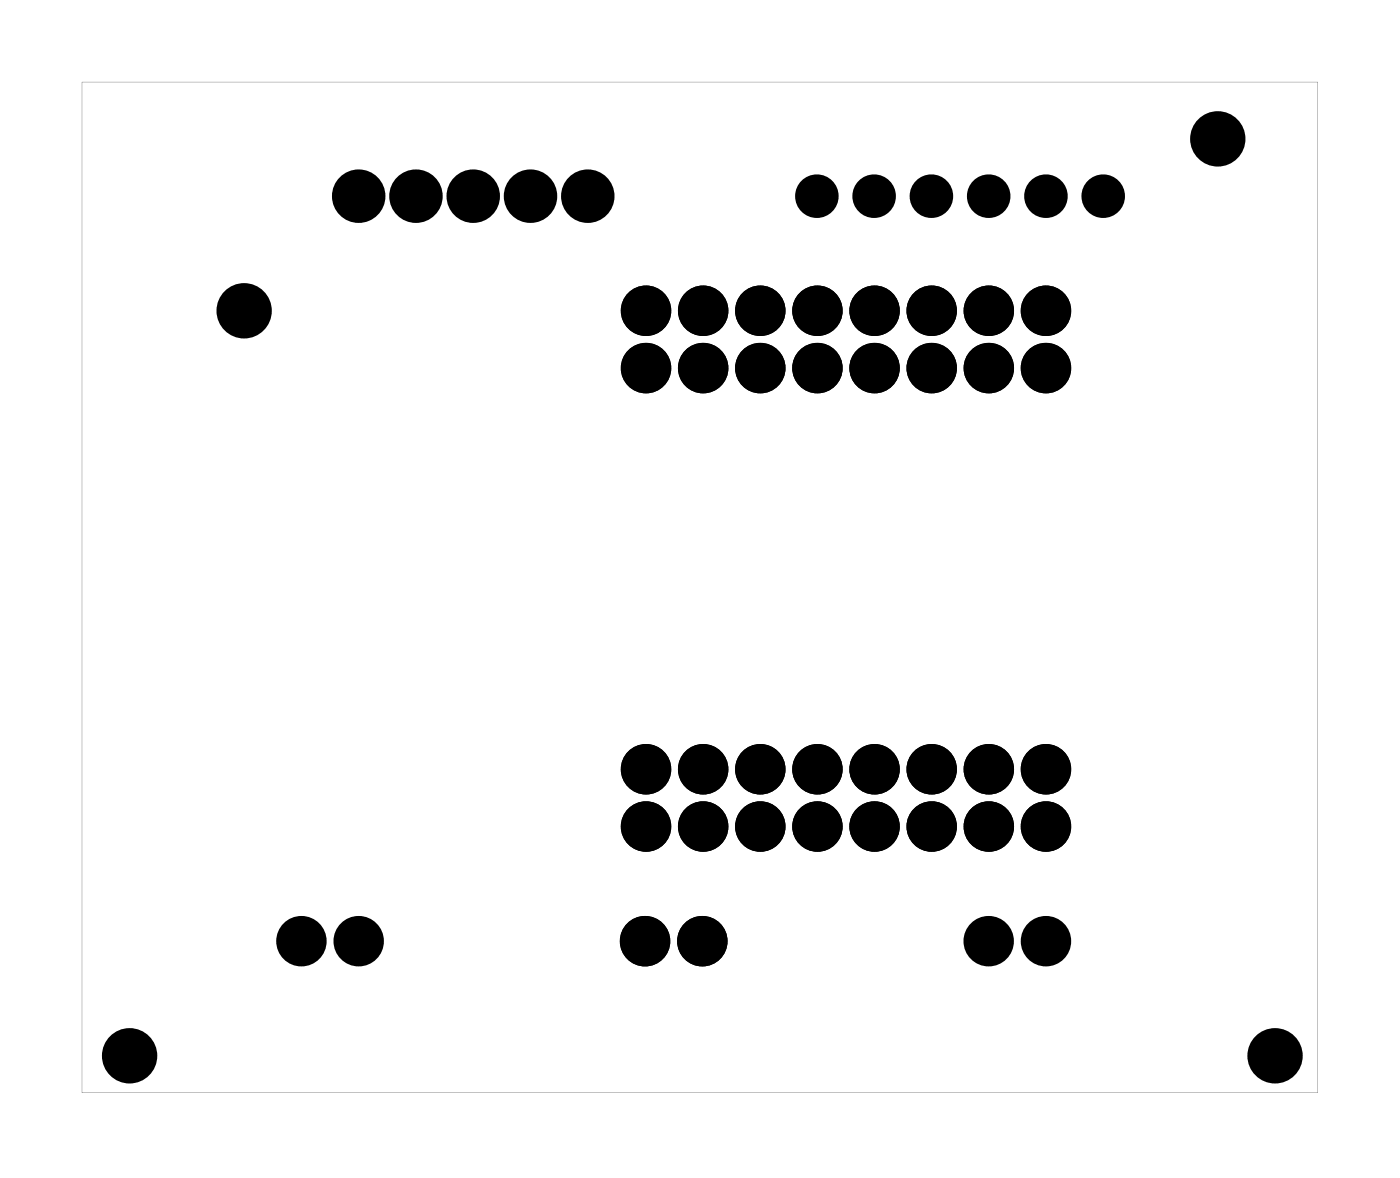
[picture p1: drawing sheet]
<svg xmlns="http://www.w3.org/2000/svg" width="62mm" height="52mm" viewBox="0 0 62 52" stroke-linecap="round" stroke-linejoin="round" font-family="sans-serif">
<g fill="#000">
<path d="M3.6 3.6v44.8h54.8v-44.8zM3.6 3.6h54.8v44.8h-54.8z"/>
<circle cx="36.2" cy="8.7" r=".62"/>
<circle cx="38.8" cy="8.7" r=".62"/>
<circle cx="41.3" cy="8.7" r=".62"/>
<circle cx="43.8" cy="8.7" r=".62"/>
<circle cx="46.4" cy="8.7" r=".62"/>
<circle cx="48.9" cy="8.7" r=".62"/>
</g>
<g fill="#000">
<circle cx="10.8" cy="13.8" r="1.1"/>
<circle cx="15.9" cy="8.7" r=".8"/>
<circle cx="18.4" cy="8.7" r=".8"/>
<circle cx="21" cy="8.7" r=".8"/>
<circle cx="23.5" cy="8.7" r=".8"/>
<circle cx="26.1" cy="8.7" r=".8"/>
<circle cx="28.7" cy="16.3" r=".74"/>
<circle cx="28.7" cy="13.8" r=".74"/>
<circle cx="31.2" cy="16.3" r=".74"/>
<circle cx="31.2" cy="13.8" r=".74"/>
<circle cx="33.7" cy="16.3" r=".74"/>
<circle cx="33.7" cy="13.8" r=".74"/>
<circle cx="36.3" cy="16.3" r=".74"/>
<circle cx="36.3" cy="13.8" r=".74"/>
<circle cx="38.8" cy="16.3" r=".74"/>
<circle cx="38.8" cy="13.8" r=".74"/>
<circle cx="41.3" cy="16.3" r=".74"/>
<circle cx="41.3" cy="13.8" r=".74"/>
<circle cx="43.9" cy="16.3" r=".74"/>
<circle cx="43.9" cy="13.8" r=".74"/>
<circle cx="46.4" cy="16.3" r=".74"/>
<circle cx="46.4" cy="13.8" r=".74"/>
<circle cx="54" cy="6.2" r="1.1"/>
<circle cx="28.7" cy="34.1" r=".74"/>
<circle cx="28.7" cy="36.6" r=".74"/>
<circle cx="31.2" cy="34.1" r=".74"/>
<circle cx="31.2" cy="36.6" r=".74"/>
<circle cx="33.7" cy="34.1" r=".74"/>
<circle cx="33.7" cy="36.6" r=".74"/>
<circle cx="36.3" cy="34.1" r=".74"/>
<circle cx="36.3" cy="36.6" r=".74"/>
<circle cx="38.8" cy="34.1" r=".74"/>
<circle cx="38.8" cy="36.6" r=".74"/>
<circle cx="41.3" cy="34.1" r=".74"/>
<circle cx="41.3" cy="36.6" r=".74"/>
<circle cx="43.9" cy="34.1" r=".74"/>
<circle cx="43.9" cy="36.6" r=".74"/>
<circle cx="46.4" cy="34.1" r=".74"/>
<circle cx="46.4" cy="36.6" r=".74"/>
<circle cx="5.7" cy="46.8" r="1.1"/>
<circle cx="13.4" cy="41.7" r=".74"/>
<circle cx="15.9" cy="41.7" r=".74"/>
<circle cx="28.6" cy="41.7" r=".74"/>
<circle cx="31.1" cy="41.7" r=".74"/>
<circle cx="43.8" cy="41.7" r=".74"/>
<circle cx="46.4" cy="41.7" r=".74"/>
<circle cx="56.5" cy="46.8" r="1.1"/>
</g>
<g fill="none" stroke="#000" stroke-width=".76" stroke-linecap="butt">
<circle cx="15.9" cy="8.7" r=".8"/>
<circle cx="18.4" cy="8.7" r=".8"/>
<circle cx="21" cy="8.7" r=".8"/>
<circle cx="23.5" cy="8.7" r=".8"/>
<circle cx="26.1" cy="8.7" r=".8"/>
<circle cx="28.7" cy="13.8" r=".74"/>
<circle cx="28.7" cy="16.3" r=".74"/>
<circle cx="31.2" cy="13.8" r=".74"/>
<circle cx="31.2" cy="16.3" r=".74"/>
<circle cx="33.7" cy="13.8" r=".74"/>
<circle cx="33.7" cy="16.3" r=".74"/>
<circle cx="36.3" cy="13.8" r=".74"/>
<circle cx="36.3" cy="16.3" r=".74"/>
<circle cx="38.8" cy="13.8" r=".74"/>
<circle cx="38.8" cy="16.3" r=".74"/>
<circle cx="41.3" cy="13.8" r=".74"/>
<circle cx="41.3" cy="16.3" r=".74"/>
<circle cx="43.9" cy="13.8" r=".74"/>
<circle cx="43.9" cy="16.3" r=".74"/>
<circle cx="46.4" cy="13.8" r=".74"/>
<circle cx="46.4" cy="16.3" r=".74"/>
<circle cx="28.7" cy="36.6" r=".74"/>
<circle cx="28.7" cy="34.1" r=".74"/>
<circle cx="31.2" cy="36.6" r=".74"/>
<circle cx="31.2" cy="34.1" r=".74"/>
<circle cx="33.7" cy="36.6" r=".74"/>
<circle cx="33.7" cy="34.1" r=".74"/>
<circle cx="36.3" cy="36.6" r=".74"/>
<circle cx="36.3" cy="34.1" r=".74"/>
<circle cx="38.8" cy="36.6" r=".74"/>
<circle cx="38.8" cy="34.1" r=".74"/>
<circle cx="41.3" cy="36.6" r=".74"/>
<circle cx="41.3" cy="34.1" r=".74"/>
<circle cx="43.9" cy="36.6" r=".74"/>
<circle cx="43.9" cy="34.1" r=".74"/>
<circle cx="46.4" cy="36.6" r=".74"/>
<circle cx="46.4" cy="34.1" r=".74"/>
<circle cx="13.4" cy="41.7" r=".74"/>
<circle cx="15.9" cy="41.7" r=".74"/>
<circle cx="28.6" cy="41.7" r=".74"/>
<circle cx="31.1" cy="41.7" r=".74"/>
<circle cx="43.8" cy="41.7" r=".74"/>
<circle cx="46.4" cy="41.7" r=".74"/>
</g>
<g fill="none" stroke="#000" stroke-width=".69" stroke-linecap="butt">
<circle cx="36.2" cy="8.7" r=".62"/>
<circle cx="38.8" cy="8.7" r=".62"/>
<circle cx="41.3" cy="8.7" r=".62"/>
<circle cx="43.8" cy="8.7" r=".62"/>
<circle cx="46.4" cy="8.7" r=".62"/>
<circle cx="48.9" cy="8.7" r=".62"/>
</g>
<g fill="none" stroke="#000" stroke-width=".25">
<circle cx="10.8" cy="13.8" r="1.1"/>
<circle cx="54" cy="6.2" r="1.1"/>
<circle cx="5.7" cy="46.8" r="1.1"/>
<circle cx="56.5" cy="46.8" r="1.1"/>
</g>
</svg>
